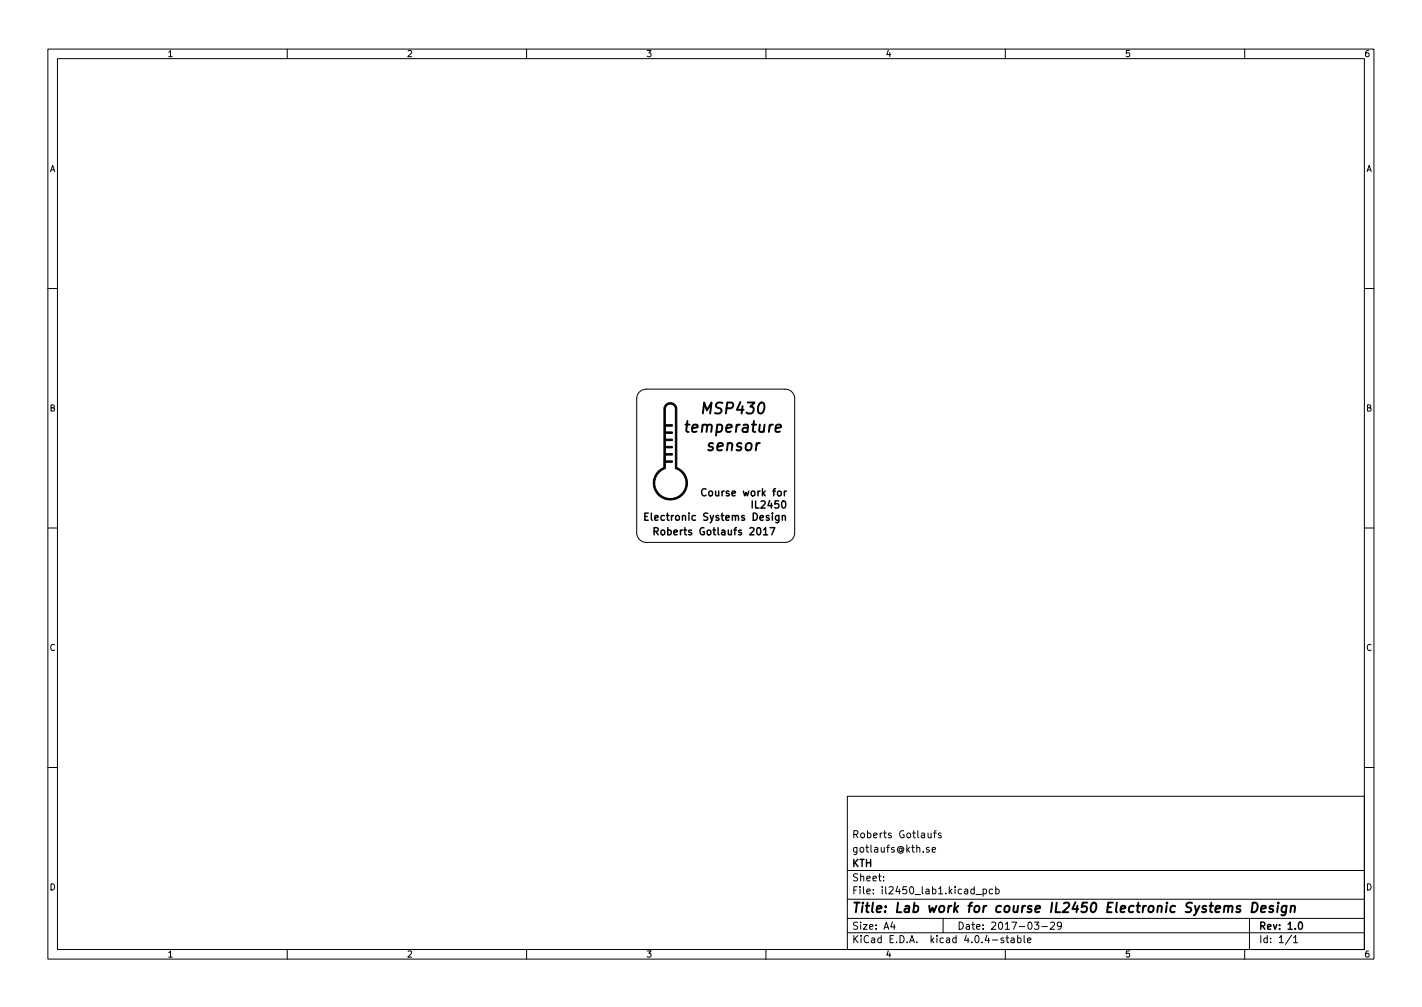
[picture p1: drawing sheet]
<svg xmlns="http://www.w3.org/2000/svg" width="297mm" height="210mm" viewBox="0 0 297 210" stroke-linecap="round" stroke-linejoin="round" font-family="sans-serif">
<defs><g id="words">
<text font-size="2.8" x="178" y="190.6">Title: Lab work for course IL2450 Electronic Systems Design</text>
<g font-size="2.1">
<text x="178" y="178">gotlaufs@kth.se</text>
<text x="178" y="175">Roberts Gotlaufs</text>
<text x="178" y="184">Sheet:</text>
<text x="178" y="181">KTH</text>
<text x="178" y="186.7">File: il2450_lab1.kicad_pcb</text>
<text x="178" y="196.9">KiCad E.D.A. kicad 4.0.4-stable</text>
<text x="178" y="194.1">Size: A4</text>
<text x="200" y="194.1">Date: 2017-03-29</text>
<text x="263" y="194.1">Rev: 1.0</text>
<text x="263" y="196.9">Id: 1/1</text>
</g>
<g font-size="1.8">
<text x="35" y="11.9">1</text>
<text x="85" y="11.9">2</text>
<text x="135" y="11.9">3</text>
<text x="185" y="11.9">4</text>
<text x="235" y="11.9">5</text>
<text x="285" y="11.9">6</text>
<text x="10.3" y="35.9">A</text>
<text x="285.3" y="35.9">A</text>
<text x="10.3" y="85.9">B</text>
<text x="285.3" y="85.9">B</text>
<text x="10.3" y="135.9">C</text>
<text x="285.3" y="135.9">C</text>
<text x="10.3" y="185.9">D</text>
<text x="285.3" y="185.9">D</text>
<text x="35" y="199.9">1</text>
<text x="85" y="199.9">2</text>
<text x="135" y="199.9">3</text>
<text x="185" y="199.9">4</text>
<text x="235" y="199.9">5</text>
<text x="285" y="199.9">6</text>
</g>
</g></defs>
<g fill="none" stroke="#000" stroke-width=".21">
<path d="M10 10.2h277v190.1h-277zM12 12.2h273v186.1h-273zM60 10.2v2M110 10.2v2M160 10.2v2M210 10.2v2M260 10.2v2M10 60.2h2M285 60.2h2M133.6 81.8l.7-.4 .7-.2h29a2 2 0 0 1 2 2v28a2 2 0 0 1-2 2h-29a2 2 0 0 1-2-2v-28l.2-.8zM10 110.2h2M285 110.2h2"/>
<path d="M10 160.2h2M177 166.3h108v32h-108zM193.9 173.9v1h.4l.2-.1M194.1 177l-.4-.1-.2 .2 .1 .3 .5 .1v.4h-.6M194.5 173.9v1M194.7 177.4l.7-.1v-.3l-.5-.1-.2 .2 .1 .8h.6M195 173.9h.6M195.6 173.4l-.4 .2v1.3M196.6 174l-.4-.1-.2 .2 .1 .3 .5 .1v.4h-.6M285 160.2h2M60 198.3v2M110 198.3v2"/>
<path d="M160 198.3v2M177 194.8h108M177 191.8h108M177 187.8h108M177 181.8h108M184.6 183.8v.1M184.6 183v.1M186.4 192.5l-.3 1h.9M186.8 193v1M197 191.8v3M203.9 186.8h1.1M205.4 185.7l.4-.1 .3 .3-.2 .7h-.5"/>
<path d="M205.4 185.6v1.5M207.4 185.7l-.5-.1-.3 .3 .2 .7h.6M208 185.7l.4-.1 .3 .3-.1 .7h-.6M208 185.1v1.5M209.6 195.9l-.3-.1-.2 .2v.3l.5 .1v.4h-.5M210 198.3v2M210.1 195.8h.6M210.4 195.3v1.3l.3 .2M211.2 195.9h.6l.1 .9M211.9 196.2l-.5 .1-.3 .2 .3 .3h.5M212.6 195.9l.4-.1 .3 .3-.2 .7h-.5M212.6 195.3v1.5"/>
<path d="M213.9 195.3v1.3l.2 .2M214.6 196.3l.8-.1-.1-.3-.4-.1-.3 .2 .1 .8h.6M216.1 192.5h.9l-.5 .6 .4 .1v.7l-.2 .1-.6-.1M217.6 193.5h1.2M219.4 192.7l.6-.2 .3 .5-.9 1h.9M221.7 193.2l-.3 .3-.4-.1-.1-.2 .1-.6 .4-.1 .2 .2a.99 .99 0 0 1-.3 1.3h-.3M260 198.3v2M261 191.8v6.5M269.8 195.3l-1.3 1.9M270.2 195.8l.4-.5v1.5M270.2 196.8h.9"/>
</g>
<g fill="none" stroke="#000" stroke-width=".3">
<path d="M134.7 107.8h.5M135.4 107.1h-.7v1.5h.7M136.1 107.1v1.3l.2 .2M136.6 111l.8-.1 .1-.2-.1-.4-.8-.1v1.5M136.8 108.1l.7-.1-.1-.3-.4-.1-.2 .2v.8h.6M137 111l.5 .7M138.1 110.8l.3-.1 .4 .1 .1 .6-.2 .2-.3 .1-.3-.2zM138.8 107.7l-.5-.1-.2 .3 .1 .7h.6M139.2 107.6h.6M139.4 107.1v1.3l.4 .2M139.5 110.7h.4l.3 .3-.1 .6h-.6M139.5 110.2v1.5"/>
<path d="M140.3 107.6v1M140.7 107.6l-.4 .3M140.8 111.2l.7-.2-.1-.3h-.4l-.2 .2 .1 .7h.5M141.2 107.8l.2-.2 .4 .2 .1 .5-.1 .3h-.4l-.2-.1zM142.1 110.7v1M142.6 107.8l.2-.2 .3 .1 .1 .9M142.6 107.6v1M142.6 110.7l-.5 .3M142.9 110.7h.5M143.1 110.2v1.3l.3 .2M143.9 107.1v.2M143.9 107.6v1"/>
<path d="M144.4 110.7h-.3l-.2 .2v.2l.5 .1v.4h-.5M145.3 107.7l-.5-.1-.2 .3 .1 .7h.6M147.1 110.2a.7 .7 0 0 0-.9 .7 .7 .7 0 0 0 .9 .7v-.6h-.2M147.5 102.2a.71 .71 0 0 0-1 .5 .71 .71 0 0 0 .7 .8l.3-.1M147.8 110.8l.2-.1 .4 .1 .1 .6-.1 .2-.4 .1-.2-.2zM147.8 107.2l-.5-.1-.2 .2v.4l.6 .3 .1 .3-.2 .3h-.6M148.2 102.6l.4-.1 .2 .3v.4l-.2 .3h-.4l-.1-.3zM148.3 107.6l.4 1M148.9 110.7h.6M149.1 107.6l-.5 1.4-.3 .1M149.1 110.2v1.3l.4 .2M149.5 102.5l.1 1h.3l.2-.1"/>
<path d="M150 110.2v1.3l.2 .2M150.1 107.7l-.3-.1-.2 .2v.3l.5 .1v.4h-.5M150.1 102.5v1M150.6 107.6h.6M150.8 110.7h.6v1M150.8 107.1v1.3l.4 .2M150.8 102.5v1M151.3 102.5l-.5 .3M151.4 111l-.5 .1-.2 .2 .2 .4 .5-.1M151.6 108.1l.7-.1v-.3l-.5-.1-.2 .2 .1 .8h.6M152.1 110.7l.1 .9 .4 .1 .2-.2M152.3 102.6l-.4-.1-.2 .2 .1 .3 .5 .1v.4h-.6"/>
<path d="M152.8 110.7v1M152.9 103l.7-.1v-.3l-.5-.1-.2 .2 .1 .8h.6M153 107.8l.2-.2 .4 .1v.9M153 107.6v1M153.3 110.7h.6M153.6 107.8l.2-.2 .4 .1 .1 .9M153.9 110.2l-.4 .2v1.3M154.9 110.7h-.4l-.2 .2 .1 .2 .5 .1v.4h-.6M155.3 102.5l.3 1 .2-.7 .3 .7 .3-1M155.5 107.7l-.4-.1-.2 .2 .1 .3 .5 .1v.4h-.6M156.6 110.3l.6-.1 .3 .4-.9 1.1h.9M157.1 102.6l.3-.1 .3 .3v.4l-.3 .3h-.3l-.2-.3z"/>
<path d="M157.1 104.6v1.5M157.3 107.1a.76 .76 0 0 1 .9 .8 .76 .76 0 0 1-.9 .7zM157.8 104.6v1.5h.8M158.2 110.3l.2-.1a.8 .8 0 0 1 .5 .7 .8 .8 0 0 1-.5 .8l-.2-.2-.1-.4zM158.3 102.5v1M158.8 102.5l-.5 .3M158.8 108.1l.7-.1-.1-.3-.4-.1-.2 .2v.8h.6M159 104.7l.6-.1 .2 .4-.9 1.1h.9M159.3 102v1.5M159.4 103l.4 .5M159.5 110.6l.4-.4v1.5M159.5 111.7h.9"/>
<path d="M159.8 102.5l-.5 .6M160.6 107.7l-.3-.1-.2 .2v.3l.5 .1v.4h-.5M160.8 104.5l-.4 1.1h.9M160.9 110.2h1l-.7 1.5M161.1 105.1v1M161.3 107.1v.2M161.3 107.6v1M161.4 102.5h.6M162 102l-.4 .2v1.3M162.6 102.6l.3-.1 .3 .3v.4l-.3 .3h-.3l-.2-.3zM162.6 104.6h-.7l-.1 .7 .3-.1h.5l.1 .2-.1 .5-.2 .2-.6-.2M162.7 107.6v1.2l-.3 .3h-.3"/>
<path d="M162.7 107.7l-.4-.1-.3 .3 .1 .7h.6M163.4 107.8l.2-.2 .4 .1 .1 .9M163.4 107.6v1M163.5 104.7l.1-.1a.8 .8 0 0 1 .5 .7 .8 .8 0 0 1-.5 .8 1 1 0 0 1-.1-1.4zM163.8 102.5v1M164.3 102.5l-.5 .3M271.4 192.7l.2-.2a.8 .8 0 0 1 .5 .8 .8 .8 0 0 1-.5 .7l-.2-.1-.2-.4z"/>
</g>
<g fill="none" stroke="#000" stroke-width=".4">
<path d="M143.2 88.7h.8M143.6 87.9l-.3 2 .1 .2 .5 .1M144.6 89.4l1.1-.2v-.4l-.7-.1-.3 .3-.1 1.1 .2 .1 .7-.1M146.8 88.9a.57 .57 0 0 1 .9 .1l-.1 1.2M146.8 88.7l-.2 1.5M146.8 86.3l.3-2.3 .6 1.7 .9-1.7-.3 2.3M147.7 89a.58 .58 0 0 1 .9-.2v1.4M149 92.6a.56 .56 0 0 0-1 .3l.1 .3 .6 .1 .2 .3-.3 .4-.7-.1M149.8 88.8l.3-.1 .6 .1 .2 .3-.1 .7a.75 .75 0 0 1-1.1 .3M149.8 88.7l-.2 2.3M149.9 93.3l1.1-.2-.1-.5-.6-.1-.4 .3v1.1l.2 .1 .7-.1M150.9 84.1a.98 .98 0 0 0-1.2 .2 .51 .51 0 0 0 .2 .8l.4 .1a.56 .56 0 0 1 .4 .6 .56 .56 0 0 1-.5 .5l-.9-.1"/>
<path d="M151.7 89.4l1.1-.2v-.4l-.7-.1-.3 .3v1.1l.2 .1 .6-.1M151.8 85.2h.8a.64 .64 0 0 0 .6-.5 .64 .64 0 0 0-.4-.7h-.9l-.3 2.3M152 92.7a.57 .57 0 0 1 1 .1l-.2 1.2M152 92.5l-.2 1.5M153.9 88.7l-.2 1.5M154.6 88.7l-.5 .1-.3 .3M154.7 83.9l-.8 1.7h1.4M154.9 92.6a.56 .56 0 0 0-.9 .3v.3l.8 .2 .1 .2-.4 .4-.7-.1M155.1 84.8l-.2 1.5M155.3 88.8l.2-.1 .7 .1-.1 1.4M156 92.7a.59 .59 0 0 1 .6-.2 .59 .59 0 0 1 .4 .4l-.1 .7a.63 .63 0 0 1-.6 .4 .63 .63 0 0 1-.6-.4zM156.2 84h1.4l-.9 .9h.4l.3 .2v.8l-.2 .2-.3 .2h-.7l-.3-.2"/>
<path d="M156.2 89.2l-.7 .1a.46 .46 0 0 0-.4 .4 .46 .46 0 0 0 .3 .5l.7-.1M157.1 88.7h.9M157.5 87.9l-.2 2v.2l.5 .1M158.1 92.5l-.2 1.5M158.7 84.3a.52 .52 0 0 1 .5-.3 .52 .52 0 0 1 .4 .5 1.32 1.32 0 0 1-.9 1.8l-.2-.1a1.77 1.77 0 0 1 .2-1.9zM158.7 88.7v1.4a.66 .66 0 0 0 .8-.1M158.7 92.5l-.4 .1-.3 .3M159.7 88.7l-.2 1.5M160.8 88.7l-.2 1.5M161.5 88.7l-.5 .1-.3 .3M162 89.4l1.1-.2v-.4l-.7-.1-.3 .3-.1 1.1 .3 .1 .6-.1M259.1 189.2a.49 .49 0 0 0-.8 .3l.1 .2 .5 .1 .2 .3-.3 .4-.6-.1"/>
<path d="M261.7 188.5a.96 .96 0 0 1 1 .5 .96 .96 0 0 1-.3 1.2l-.5 .3h-.5zM263.4 189.8l1-.2v-.4h-.8l-.2 1 .2 .3 .6-.1M266 189.2a.49 .49 0 0 0-.8 .3l.2 .3 .5 .1 .1 .3-.4 .3-.5-.1M266.9 189.1l-.1 1.4M267 188.5v.2M268.7 189.2a.66 .66 0 0 0-.9 .3l-.1 .6 .1 .3h.8M268.8 189.1l-.3 1.6-.4 .4-.4-.1M269.7 189.3l.3-.2 .5 .1-.1 1.3M269.7 189.1l-.2 1.4"/>
</g>
<path d="M139 84.5l.9-.4a1.36 1.36 0 0 1 1.5 1.1v12.4a3.5 3.5 0 0 1 .5 6.2 3.5 3.5 0 0 1-5.4-2.9h.3a3.2 3.2 0 0 0 5.1 2.6 3.2 3.2 0 0 0-.8-5.7v-12.5a1.1 1.1 0 0 0-1.4-.9 1.1 1.1 0 0 0-.7 1.5v2.8h1.4v.3h-1.4v1.2h1.4v.3h-1.4v1.2h1.4v.3h-1.4v1.2h1.4v.3h-1.4v1.2h1.4v.3h-1.4v1.2h1.4v.3h-1.4v1.3a3.2 3.2 0 0 0-2.2 3.1h-.3a3.5 3.5 0 0 1 2.2-3.3v-12.4z" fill="#000" stroke="#000" stroke-width=".21"/>
<use href="#words"/>
</svg>
